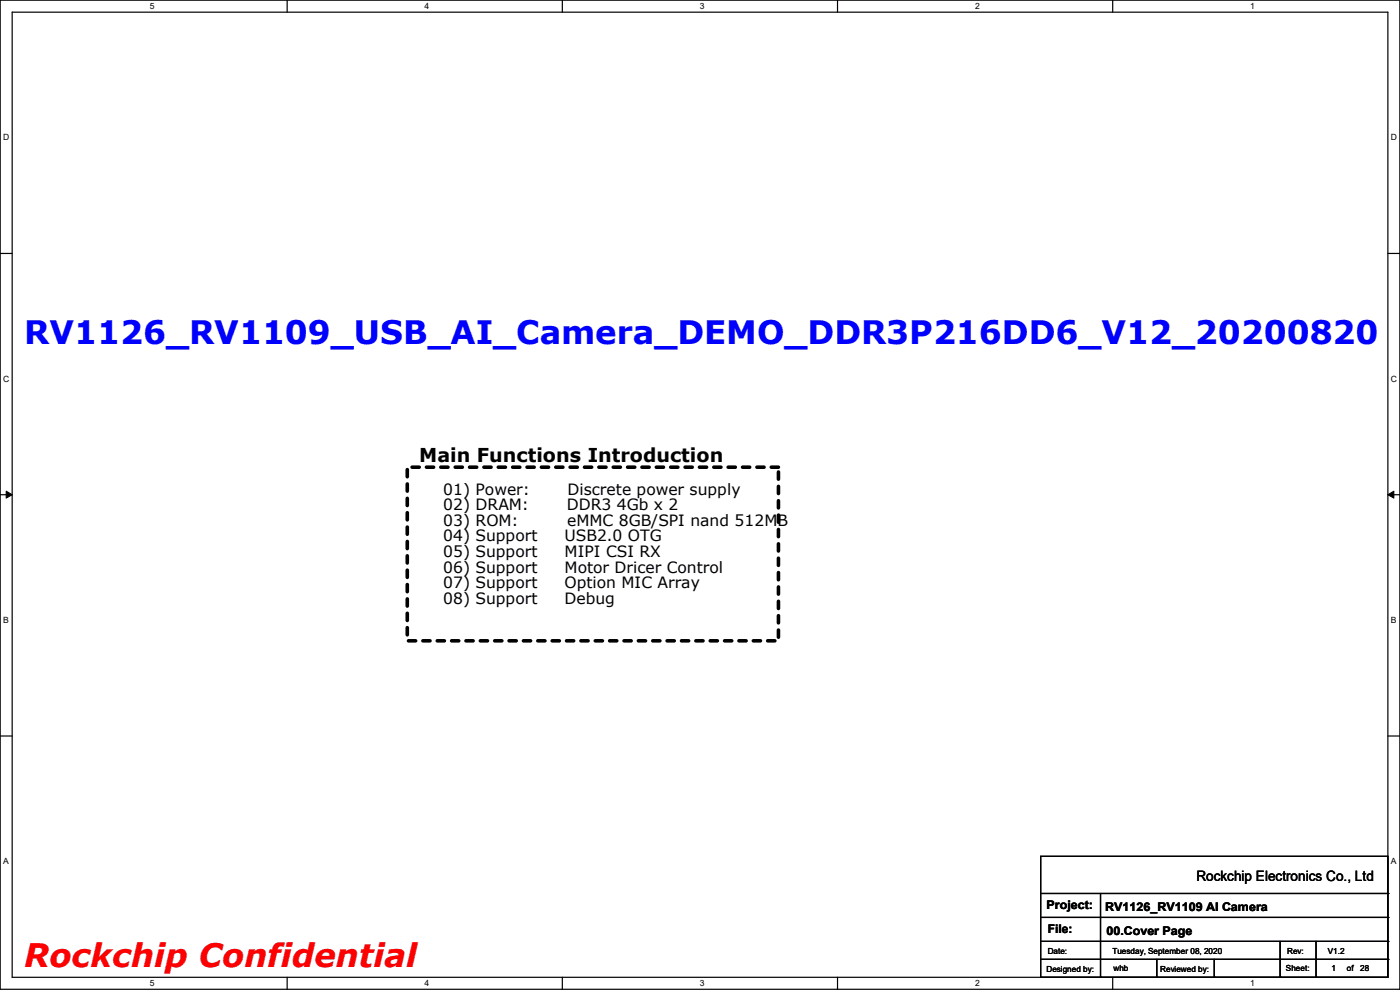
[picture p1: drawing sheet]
<svg xmlns="http://www.w3.org/2000/svg" width="297mm" height="210mm" viewBox="0 0 297 210" stroke-linecap="round" stroke-linejoin="round" font-family="sans-serif">
<defs><g id="words">
<text font-size="6.9" fill="#00f" x="5.1" y="73">RV1126_RV1109_USB_AI_Camera_DEMO_DDR3P216DD6_V12_20200820</text>
<text font-size="6.9" fill="#f00" x="5.1" y="205.1">Rockchip Confidential</text>
<text font-size="4.1" x="88.9" y="98.1">Main Functions Introduction</text>
<g font-size="3.3">
<text x="94" y="104.9">01) Power:</text>
<text x="120.4" y="104.9">Discrete power supply</text>
<text x="94" y="108.2">02) DRAM:</text>
<text x="94" y="111.5">03) ROM:</text>
<text x="120.2" y="108.2">DDR3 4Gb x 2</text>
<text x="120.3" y="111.5">eMMC 8GB/SPI nand 512MB</text>
<text x="94" y="114.8">04) Support</text>
<text x="94" y="118.2">05) Support</text>
<text x="119.8" y="114.8">USB2.0 OTG</text>
<text x="119.8" y="118.2">MIPI CSI RX</text>
<text x="94" y="121.5">06) Support</text>
<text x="94" y="124.8">07) Support</text>
<text x="119.8" y="121.5">Motor Dricer Control</text>
<text x="119.8" y="124.8">Option MIC Array</text>
<text x="94" y="128.1">08) Support</text>
<text x="119.8" y="128.1">Debug</text>
</g>
<text font-size="3" x="253.8" y="186.9">Rockchip Electronics Co., Ltd</text>
<g font-size="2.5">
<text x="222" y="192.9">Project:</text>
<text x="222.3" y="198">File:</text>
<text x="234.5" y="193.2">RV1126_RV1109 AI Camera</text>
<text x="234.7" y="198.2">00.Cover Page</text>
</g>
<g font-size="1.8">
<text x="31.8" y="1.9">5</text>
<text x="90.1" y="1.9">4</text>
<text x="148.5" y="1.9">3</text>
<text x="206.8" y="1.9">2</text>
<text x="265.2" y="1.9">1</text>
<text x=".7" y="29.8">D</text>
<text x="295.1" y="29.8">D</text>
<text x=".7" y="80.9">C</text>
<text x="295.1" y="80.9">C</text>
<text x=".7" y="132.1">B</text>
<text x="295.1" y="132.1">B</text>
<text x=".7" y="183.3">A</text>
<text x="295.1" y="183.3">A</text>
<text x="222.3" y="202.3">Date:</text>
<text x="236" y="202.3">Tuesday, September 08, 2020</text>
<text x="273.1" y="202.3">Rev:</text>
<text x="281.7" y="202.3">V1.2</text>
<text x="31.8" y="209.2">5</text>
<text x="90.1" y="209.2">4</text>
<text x="148.5" y="209.2">3</text>
<text x="206.8" y="209.2">2</text>
<text x="222" y="206.1">Designed by:</text>
<text x="236.2" y="205.9">whb</text>
<text x="246.1" y="206.1">Reviewed by:</text>
<text x="265.2" y="209.2">1</text>
<text x="272.8" y="205.9">Sheet:</text>
<text x="282.5" y="205.9">1</text>
<text x="285.7" y="205.9">of</text>
<text x="288.6" y="205.9">28</text>
</g>
</g></defs>
<path d="M0 0h297v209.8h-297zM2.6 2.6h291.8v204.7h-291.8z" fill="none" stroke="#000" stroke-width=".25"/>
<g fill="#fff">
<path d="M31.7 .3h1v2h-1z"/>
<path d="M31.7 207.6h1v2h-1z"/>
</g>
<path d="M60.9 0v2.6M60.9 207.3v2.5" fill="none" stroke="#000" stroke-width=".25"/>
<g fill="#fff">
<path d="M90.1 .3h1v2h-1z"/>
<path d="M90.1 207.6h1v2h-1z"/>
</g>
<path d="M119.3 0v2.6M119.3 207.3v2.5" fill="none" stroke="#000" stroke-width=".25"/>
<g fill="#fff">
<path d="M148.5 .3h.9v2h-.9z"/>
<path d="M148.5 207.6h.9v2h-.9z"/>
</g>
<path d="M177.7 0v2.6M177.7 207.3v2.5" fill="none" stroke="#000" stroke-width=".25"/>
<g fill="#fff">
<path d="M206.8 .3h1v2h-1z"/>
<path d="M206.8 207.6h1v2h-1z"/>
</g>
<path d="M236.1 0v2.6M236.1 207.3v2.5" fill="none" stroke="#000" stroke-width=".25"/>
<g fill="#fff">
<path d="M265.2 .3h1v2h-1z"/>
<path d="M265.2 207.6h1v2h-1z"/>
<path d="M.7 28.2h1.2v1.9h-1.2z"/>
<path d="M295.1 28.2h1.2v1.9h-1.2z"/>
<path d="M.7 79.3h1.2v2h-1.2z"/>
<path d="M295.1 79.3h1.2v2h-1.2z"/>
</g>
<path d="M0 53.8h2.6M294.4 53.8h2.6" fill="none" stroke="#000" stroke-width=".25"/>
<g fill="#fff">
<path d="M.7 130.5h1.2v2h-1.2z"/>
<path d="M295.1 130.5h1.1v2h-1.1z"/>
</g>
<path d="M0 104.9h2.6M294.4 104.9h2.6" fill="none" stroke="#000" stroke-width=".25"/>
<path d="M1.3 104.2l1.3 .7-1.3 .8zM294.4 104.9l1.3-.7v1.5z" fill="#000" stroke="#000" stroke-width=".21"/>
<g fill="#fff">
<path d="M.7 181.7h1.2v2h-1.2z"/>
<path d="M295.1 181.7h1.1v2h-1.1z"/>
</g>
<g fill="none" stroke="#000" stroke-width=".25">
<path d="M0 156.1h2.6M294.4 156.1h2.6M220.8 181.7h73.6v25.6h-73.6zM220.8 189.5h73.6M220.8 194.6h73.6M220.8 199.7h73.6M233.5 189.5v17.8M271.6 199.7v7.6M279.2 199.7v7.6M294.4 189.5h.1M294.4 194.6h.1M294.4 199.7h.1"/>
<path d="M220.8 203.5h73.6M233.5 207.3h.1M245.4 207.3h.1M245.4 203.5v3.8M257.6 207.3h.1M257.6 203.5v3.8M271.6 207.3h.1M279.2 207.3h.1M294.4 203.5h.1"/>
</g>
<path d="M86.4 99.1h78.7v36.8h-78.7z" fill="none" stroke="#000" stroke-width=".76" stroke-dasharray="1.5 1.5"/>
<use href="#words"/>
</svg>
